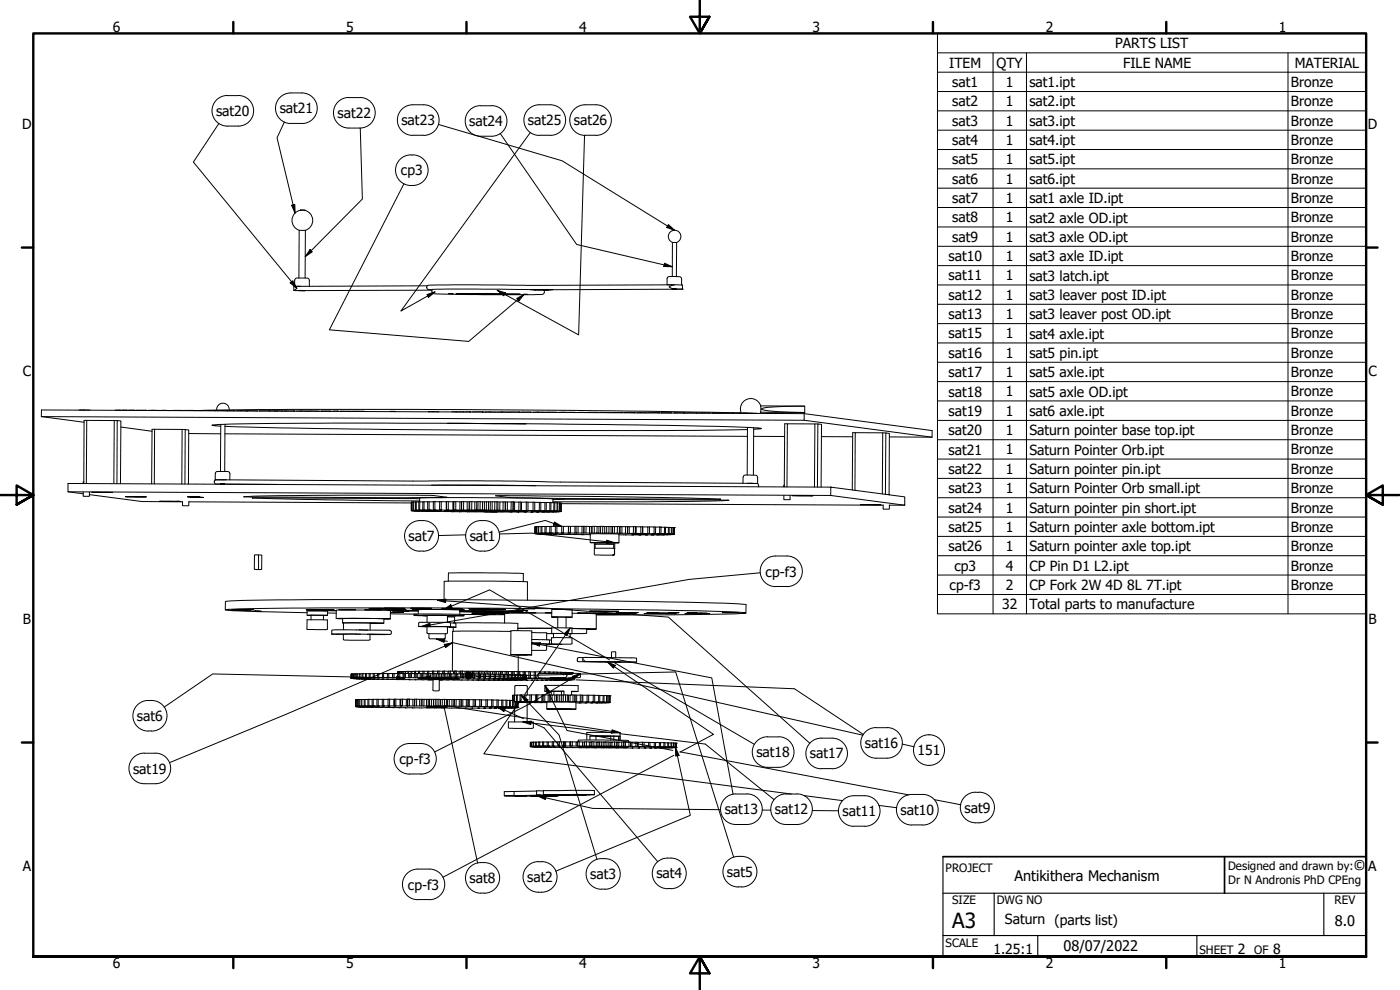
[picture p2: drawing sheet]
<svg xmlns="http://www.w3.org/2000/svg" width="420mm" height="297mm" viewBox="0 0 420 297" stroke-linecap="round" stroke-linejoin="round" font-family="sans-serif">
<defs><g id="words">
<text font-size="6.3" x="285.8" y="278.5">A3</text>
<g font-size="4.4">
<text x="406.2" y="260.9">©</text>
<text x="304.5" y="264.3">Antikithera Mechanism</text>
<text x="400.6" y="277.8">8.0</text>
<text x="319.2" y="285.4">08/07/2022</text>
</g>
<g font-size="4.2">
<text x="33.9" y="9.6">6</text>
<text x="103.8" y="9.6">5</text>
<text x="173.9" y="9.6">4</text>
<text x="243.8" y="9.6">3</text>
<text x="313.9" y="9.6">2</text>
<text x="383.8" y="9.6">1</text>
<text x="334.6" y="14.5">PARTS LIST</text>
<text x="284.9" y="20.3">ITEM</text>
<text x="299.1" y="20.3">QTY</text>
<text x="337.1" y="20.3">FILE NAME</text>
<text x="388.6" y="20.3">MATERIAL</text>
<text x="285.8" y="26.1">sat1</text>
<text x="301.9" y="26.1">1</text>
<text x="308.9" y="26.1">sat1.ipt</text>
<text x="387.4" y="26.1">Bronze</text>
<text x="64.9" y="34.8">sat20</text>
<text x="83.9" y="34">sat21</text>
<text x="101.3" y="35.4">sat22</text>
<text x="285.8" y="31.9">sat2</text>
<text x="301.9" y="31.9">1</text>
<text x="308.9" y="31.9">sat2.ipt</text>
<text x="387.4" y="31.9">Bronze</text>
<text x="6.6" y="38.7">D</text>
<text x="120.5" y="37.6">sat23</text>
<text x="140.8" y="37.8">sat24</text>
<text x="158.5" y="37.6">sat25</text>
<text x="172.2" y="37.6">sat26</text>
<text x="285.8" y="37.7">sat3</text>
<text x="301.9" y="37.7">1</text>
<text x="308.9" y="37.7">sat3.ipt</text>
<text x="387.4" y="37.7">Bronze</text>
<text x="410.5" y="38.7">D</text>
<text x="285.8" y="43.5">sat4</text>
<text x="301.9" y="43.5">1</text>
<text x="308.9" y="43.5">sat4.ipt</text>
<text x="387.4" y="43.5">Bronze</text>
<text x="120.3" y="52.6">cp3</text>
<text x="285.8" y="49.3">sat5</text>
<text x="301.9" y="49.3">1</text>
<text x="308.9" y="49.3">sat5.ipt</text>
<text x="387.4" y="49.3">Bronze</text>
<text x="285.8" y="55.1">sat6</text>
<text x="301.9" y="55.1">1</text>
<text x="308.9" y="55.1">sat6.ipt</text>
<text x="387.4" y="55.1">Bronze</text>
<text x="285.8" y="60.9">sat7</text>
<text x="301.9" y="60.9">1</text>
<text x="308.9" y="60.9">sat1 axle ID.ipt</text>
<text x="387.4" y="60.9">Bronze</text>
<text x="285.8" y="66.7">sat8</text>
<text x="301.9" y="66.7">1</text>
<text x="308.9" y="66.8">sat2 axle OD.ipt</text>
<text x="387.4" y="66.7">Bronze</text>
<text x="285.8" y="72.5">sat9</text>
<text x="301.9" y="72.5">1</text>
<text x="308.9" y="72.6">sat3 axle OD.ipt</text>
<text x="387.4" y="72.5">Bronze</text>
<text x="284.6" y="78.3">sat10</text>
<text x="301.9" y="78.3">1</text>
<text x="308.9" y="78.4">sat3 axle ID.ipt</text>
<text x="387.4" y="78.3">Bronze</text>
<text x="284.6" y="84.1">sat11</text>
<text x="284.6" y="89.9">sat12</text>
<text x="301.9" y="84.1">1</text>
<text x="301.9" y="89.9">1</text>
<text x="308.9" y="84.2">sat3 latch.ipt</text>
<text x="308.9" y="90">sat3 leaver post ID.ipt</text>
<text x="387.4" y="84.1">Bronze</text>
<text x="387.4" y="89.9">Bronze</text>
<text x="284.6" y="95.7">sat13</text>
<text x="301.9" y="95.7">1</text>
<text x="308.9" y="95.8">sat3 leaver post OD.ipt</text>
<text x="387.4" y="95.7">Bronze</text>
<text x="284.6" y="101.5">sat15</text>
<text x="301.9" y="101.5">1</text>
<text x="308.9" y="101.6">sat4 axle.ipt</text>
<text x="387.4" y="101.5">Bronze</text>
<text x="284.6" y="107.3">sat16</text>
<text x="301.9" y="107.3">1</text>
<text x="308.9" y="107.3">sat5 pin.ipt</text>
<text x="387.4" y="107.3">Bronze</text>
<text x="6.8" y="112.9">C</text>
<text x="284.6" y="113.1">sat17</text>
<text x="301.9" y="113.1">1</text>
<text x="308.9" y="113.2">sat5 axle.ipt</text>
<text x="387.4" y="113.1">Bronze</text>
<text x="410.7" y="112.9">C</text>
<text x="284.6" y="119">sat18</text>
<text x="301.9" y="118.9">1</text>
<text x="308.9" y="119">sat5 axle OD.ipt</text>
<text x="387.4" y="118.9">Bronze</text>
<text x="284.6" y="124.8">sat19</text>
<text x="301.9" y="124.7">1</text>
<text x="308.9" y="124.8">sat6 axle.ipt</text>
<text x="387.4" y="124.7">Bronze</text>
<text x="284.6" y="130.6">sat20</text>
<text x="301.9" y="130.5">1</text>
<text x="308.9" y="130.6">Saturn pointer base top.ipt</text>
<text x="387.4" y="130.5">Bronze</text>
<text x="284.6" y="136.4">sat21</text>
<text x="301.9" y="136.3">1</text>
<text x="308.9" y="136.4">Saturn Pointer Orb.ipt</text>
<text x="387.4" y="136.3">Bronze</text>
<text x="284.6" y="142.2">sat22</text>
<text x="301.9" y="142.1">1</text>
<text x="308.9" y="142.2">Saturn pointer pin.ipt</text>
<text x="387.4" y="142.1">Bronze</text>
<text x="284.6" y="148">sat23</text>
<text x="301.9" y="148">1</text>
<text x="308.9" y="148">Saturn Pointer Orb small.ipt</text>
<text x="387.4" y="147.9">Bronze</text>
<text x="284.6" y="153.8">sat24</text>
<text x="301.9" y="153.8">1</text>
<text x="308.9" y="153.8">Saturn pointer pin short.ipt</text>
<text x="387.4" y="153.8">Bronze</text>
<text x="284.6" y="159.6">sat25</text>
<text x="301.9" y="159.6">1</text>
<text x="308.9" y="159.6">Saturn pointer axle bottom.ipt</text>
<text x="387.4" y="159.6">Bronze</text>
<text x="122.6" y="162.3">sat7</text>
<text x="141" y="162.3">sat1</text>
<text x="284.6" y="165.4">sat26</text>
<text x="301.9" y="165.4">1</text>
<text x="308.9" y="165.4">Saturn pointer axle top.ipt</text>
<text x="387.4" y="165.4">Bronze</text>
<text x="229.7" y="173">cp-f3</text>
<text x="286.4" y="171.2">cp3</text>
<text x="301.9" y="171.2">4</text>
<text x="308.9" y="171.2">CP Pin D1 L2.ipt</text>
<text x="387.4" y="171.2">Bronze</text>
<text x="285" y="177.1">cp-f3</text>
<text x="301.9" y="177">2</text>
<text x="308.9" y="177.1">CP Fork 2W 4D 8L 7T.ipt</text>
<text x="387.4" y="177">Bronze</text>
<text x="300.7" y="182.8">32</text>
<text x="308.9" y="182.9">Total parts to manufacture</text>
<text x="6.9" y="187.2">B</text>
<text x="410.7" y="187.2">B</text>
<text x="41.1" y="216.3">sat6</text>
<text x="227" y="227.2">sat18</text>
<text x="243" y="227.6">sat17</text>
<text x="259.5" y="224.4">sat16</text>
<text x="275.4" y="226.6">151</text>
<text x="39.9" y="232.1">sat19</text>
<text x="119.9" y="229.3">cp-f3</text>
<text x="217.5" y="244.4">sat13</text>
<text x="232.5" y="244.3">sat12</text>
<text x="252.9" y="244.8">sat11</text>
<text x="270.3" y="244.5">sat10</text>
<text x="289.5" y="243.8">sat9</text>
<text x="6.8" y="261.4">A</text>
<text x="177.2" y="263.8">sat3</text>
<text x="197" y="263.6">sat4</text>
<text x="218.1" y="263">sat5</text>
<text x="410.6" y="261.4">A</text>
<text x="122.4" y="266.9">cp-f3</text>
<text x="140.9" y="265">sat8</text>
<text x="158.2" y="264.7">sat2</text>
<text x="301.6" y="277.4">Saturn (parts list)</text>
<text x="298.2" y="286.2">1.25:1</text>
<text x="371.5" y="286.2">2</text>
<text x="382.1" y="286.2">8</text>
<text x="33.9" y="290.5">6</text>
<text x="103.8" y="290.5">5</text>
<text x="173.9" y="290.5">4</text>
<text x="243.8" y="290.5">3</text>
<text x="313.9" y="290.5">2</text>
<text x="383.8" y="290.5">1</text>
</g>
<g font-size="3.5">
<text x="283.8" y="261.7">PROJECT</text>
<text x="368.6" y="260.9">Designed and drawn by:</text>
<text x="368.6" y="265.3">Dr N Andronis PhD CPEng</text>
<text x="285.8" y="271.3">SIZE</text>
<text x="299.1" y="271.3">DWG NO</text>
<text x="400.5" y="271.3">REV</text>
<text x="283.8" y="284">SCALE</text>
<text x="360" y="286.2">SHEET</text>
<text x="376.4" y="286.2">OF</text>
</g>
</g></defs>
<!-- layer: Visible (ANSI) -->
<g fill="none" stroke="#000" stroke-width=".3">
<path d="M89.8 69.1h1.9M89.8 69.1l-.1 14.3M90.1 63.1h1.3M90.1 63.1h.1M90.1 63.1a3.1 3.1 0 0 0-2.5 2.9 3.1 3.1 0 0 0 2.2 3.1M91.4 63.1a3.1 3.1 0 0 1 2.4 2.9 3.1 3.1 0 0 1-2.1 3.1M91.4 63.1h.1M91.7 69.1l-.1 14.3M201.8 72.7a1.88 1.88 0 0 1-.8-2.9 1.88 1.88 0 0 1 3 0 1.88 1.88 0 0 1-.9 2.9M88.2 85.9v1.3M88.2 85.9l.9 .6M88.6 85.9h1.7"/>
<path d="M89.1 86.6l-.9 .6h2.4M89.7 87.2h1.9zM90.6 87.2h.1M92.8 85.9v-1.8a1.57 1.57 0 0 0-1.7-.7h-1.6a.79 .79 0 0 0-1.1 .7v1.8M128.2 85.8l-40 .1M129.6 86.9l13.1-.2 19.9 .3 .8 .1v.6a1.38 1.38 0 0 1-1.9 .7l-28.5-.1a5.3 5.3 0 0 1-3.2-.4zM129.6 87.1l-39 .1M134.7 88.1h1.3zM134.7 88.1h1.2zM136.8 88.2l19.4 .1zM141.8 88.3h1.2zM149.9 88.1h1.3z"/>
<path d="M150 88.1h1.2zM157 88.3h1.2zM157.1 88.3h1.1zM159.8 86.9h.1M159.9 86.9h.5M159.9 86.9h-.7h1.6M160.2 86.9h.5M160.3 86.9h.1M160.4 86.9h.5M160.4 86.9h.3M160.4 86.9h.1M160.5 86.9h2.4z"/>
<path d="M160.7 86.9h.4M160.8 86.9h.8h-.4M160.9 86.9h-.2M161.1 86.9h.1M162.1 86.9h.1M163.2 86.9h-.3h.4h-1.5h2.7h-1.3M164 86.9h.7zM164 86.9h.1M164.3 86.9h1.6h-.9M164.3 86.9h-.9h1.6M164.3 86.9h.1M164.6 86.9h.8z"/>
<path d="M164.6 86.9h.1M164.8 86.9l-1.4 .3M165 86.9h.1M165.4 86.9h.1M200.2 85.5v-1.9a1.52 1.52 0 0 1 1.8-.6h1.5a.83 .83 0 0 1 1.1 .6v1.9M200.3 85.5h1.7M200.8 86.1l1.6 .6 2.4 .1M201.7 86.7l1.3 .1zM201.8 83v-10.2h1.3l-.1 10.2M202.4 85.5h2.4v1.3M202.4 85.5l-1.6 .5M202.4 85.5h-50a316.2 316.2 0 0 0-24.1 .2 .73 .73 0 0 0-.1 1 .73 .73 0 0 0 1 .2h.4"/>
<path d="M204.8 86.8h.1M204.8 86.8l-42.1 .1M12.4 125l12.8 1.7M24.1 123h-.4M25 123h-.9M25.2 123h1.8M25.2 123h-.2M26 126.1l8.3 .1-.1 18.9M26 126.1l-.1 19M26 126.1h-.8l-.1 19M34.3 126.2h.9M35.8 123l-1.2 .1"/>
<path d="M36.3 128.1l9.3 1.3M37.1 123l-1.3 .1M38 123.1h.3M38 123l-.9 .1M40 123.1h.1M40 123l-1.4 .1M40 123.1h.3M40.7 123.1h3.3M44.4 123.1h3.1M46.4 128.8h8.3l-.1 16.4M46.4 128.8l-.1 16.4M46.4 128.8h-.8l-.1 16.4"/>
<path d="M47.8 123.1l-.3 .1M48.5 123.1l-.4 .1M49.4 123.1l-.9 .1M49.6 123.2h2M49.6 123.1l-.2 .1M54.7 128.8l.9 .1M54.8 123.2h.3M54.8 123.1l-3 .1M56.6 130.1l9.7 .1M58.2 123.2h2.2M58.2 123.1l-2.8 .1M59.5 123.2a2947.3 2947.3 0 0 1 77-.3l57.8 .5 32.9 .6"/>
<path d="M60.7 123.2l4.1 .1M66.3 127.9l-2.7-.3 .3-.1a2668.1 2668.1 0 0 1 106.7-.2 1125.2 1125.2 0 0 1 57.9 1.3l-2.3 .2M66.3 127.3l-.1 14.2M67.5 130.2l156.8 .7M67.5 127.9l28.6 .7 57.9 .5 45.6 .1 24.7-.3M67.5 127.3l-.1 14.2M68.2 123.2l-2.9 .1M68.2 123.3h.3M68.2 123.2v.1M68.8 123a1.88 1.88 0 0 0-1.9-2 1.88 1.88 0 0 0-1.9 2M70.2 123.3h.3M70.2 123.2l-1.4 .1"/>
<path d="M72.2 123.2l-1.2 .1M72.4 123.3h1.8M72.4 123.2l-.2 .1M74.2 123.3h.1M74.3 123.3h2.9M77.9 123.3h3.2M82.5 123.3h.1M82.5 123.3h-1.3M82.5 123.3h.4M83.3 123.3h-.4M84.8 123.3h.1M84.8 123.3h-1.5"/>
<path d="M85.3 123.3h-.2M85.5 123.3h-.2M86.1 123.3h-.6M88.2 123.3h.3M88.2 123.3h-2.1M90.2 123.3h-1.3M90.4 123.3h1.5M90.4 123.3h-.2M92.2 123.3l-.3 .1M92.7 123.4h3.2M92.7 123.3l-.1 .1M96.4 123.3v.1"/>
<path d="M96.6 123.3l-.2 .1M96.9 123.3l-.3 .1M97.5 123.3l-.6 .1M97.9 123.3l-.4 .1M98.5 123.3l-.6 .1M98.9 123.3l-.4 .1M99.1 123.4h.3M99.1 123.3l-.2 .1M101.3 123.3l-1.4 .1M101.3 123.4h.3M101.6 123.4h.1M102.1 123.4h3.4"/>
<path d="M109.1 123.5h.1M109.1 123.4h-3.5M109.1 123.4h.2M118.4 123.5h.3M118.4 123.4l-1.3 .1M128.9 123.5l-.4 .1M129.8 123.5l-.9 .1M130 123.6h1.8M130 123.5l-.2 .1M134.3 127l23.6 .2M135.6 123.6h3.8M139.7 123.6h1.7"/>
<path d="M144.7 123.6h-2.9M144.8 123.6h-.1M145 123.6h.1M145 123.6h-.2M145.8 123.6h-.3M146.8 123.6h-1M147 123.6h1.9M147 123.6h-.2M150.5 123.6h-1.3M150.7 123.6l2 .1M150.7 123.6h-.2M152.9 123.7h3.3"/>
<path d="M156.5 123.7h2.9M161.2 123.6l-1.2 .1M161.4 123.6l-.2 .1M162.9 123.7h-1.5M163.2 123.7h.1M163.2 123.7h-.3M165.9 123.7h-2.5M166.8 123.7h.3M166.8 123.7h-.9M168.8 123.7h-1.2M169 123.7h1.4M169 123.7h-.2"/>
<path d="M170.8 123.8h.1M170.8 123.7l-.4 .1M172.3 123.7l-1.4 .1M172.3 123.7v.1M172.6 123.8h.1M172.6 123.7l-.3 .1M174.3 123.7l-1.2 .1M174.5 123.8h1.8M174.5 123.7l-.2 .1M179.2 123.8h.2M179.2 123.7l-2.8 .1M180 123.8h3.2"/>
<path d="M183.3 123.8h3.6M187.5 123.8h-.2M187.6 123.8l-.1 .1M188.2 123.9h2.4M188.2 123.8l-.6 .1M192.3 123.8l-1.2 .1M192.5 123.9h1.8M192.5 123.8l-.2 .1M194.8 123.9h3.2M194.8 123.8l-.1 .1M198.4 123.9h3.1M202.3 123.9h3.3"/>
<path d="M209 123.9h.3M209 123.9h-2.9M210.7 123.9h-1.2M210.7 123.9h.1M211.5 123.9h-.8M212.9 123.9h.3M212.9 123.9h-1.4M214.1 123.9l-.3 .1M214.4 123.9l-.3 .1M215 124h1.8M215 123.9l-.6 .1M217.2 124h3.1"/>
<path d="M220.6 124h1.6M223 124h-.3M223.9 123.9l-.9 .1M224.1 124h1.8M224.1 124h-.2M224.3 128.2l-.1 14.3M226.2 128.3l-.1 14.3M226.2 130.9l9.3 .1M228.3 123.7l13.2 .1M228.3 121.8l-.2 2.2M228.5 122.6a54.1 54.1 0 0 1 13-.7v1.9a58.6 58.6 0 0 1-13-1zM231.1 124h-1.2"/>
<path d="M231.4 124l-.3 .1M232.8 124l-1.4 .1M233.2 124l-.4 .1M236.3 127.2h-.8l-.1 18.9M241.3 121.9l-13-.1a3.1 3.1 0 0 0-4-2 3.1 3.1 0 0 0-1.9 4.1M241.3 124.1v2l-228.9-1.1v-2l228.9 1.1 38.4 5.1v2l-38.4-5.1M244.6 127.2h.8M246.5 131h9.4M256.7 129.8h-.8l-.1 17.2M264.9 129.9h1M266.9 131.1l12.8 .1M20.4 147.6l228.9 1.1"/>
<path d="M25 147.6l.1 1.3h1.7v-1.3M25.1 144.5l-.1 .6M26.8 148.4l15.8 2.1 12.2 .1M27.5 147.7h6.2zM35.1 145.1l.1-18.9 1.1 .1-.1 18.8M37.7 149l6.2 .1zM47.9 150.4h6.2zM54.8 150.5v1.1l.1 .2h1.7l.1-1.3M55.5 145.2l.1-16.3 1 .1v16.2M56.3 149.1h3.7zM56.7 150.6l66.7 .3M57.3 149.2l3.7 .1z"/>
<path d="M64.6 144v-1.9a.98 .98 0 0 1 1.4-.6h1.9a.85 .85 0 0 1 1.1 .6v1.9M64.7 144h3.2M66.2 145.2h1.2zM73.2 149a1572.9 1572.9 0 0 1 56.8-.3l4.2 .5-14.6 .1zM83.6 145.4l-18.4-.2-.7-.1-.2-.6 .4-.5h2.2l57 .3h20.3l22.2 .3 59.4 .4 1.5 .1 .4 .6-.1 .4M123.4 150.7h.1M123.4 153.2h.1M123.4 150.7v2.5h1.8M123.6 150.7v2.4l1.6 .1M123.6 153.1h.1M123.7 150.7v2.4h1.9h-1.6v-2.4M124 150.7h-.6"/>
<path d="M124 153.1h.2M124.2 150.6l-.2 .1M124.2 150.6l.5 .1M124.7 153.1h.2M125.2 153.2h-1.7l3 .1M125.4 153.3l2.4 .1zM125.7 150.6v2.5h1.3h-2.1v-2.5M125.9 150.6v-1.1l.3-.1 15.7-.1 23.3 .3 .7 .1v1.1M125.9 149.6l-50.3-.2 15.3 .4 35 .5M125.9 153.1h-.2M126 150.6h-1.3v2.5h1.5h-2v-2.5M126 150.6l-.1 2.5h2.2h-1.2v-2.5"/>
<path d="M126 150.6h.9M126.5 153.4h2.5h-1.1M126.9 153.1h.4M126.9 150.6h3.1M127.3 150.6v2.5h2.1h-1v-2.5M127.9 153.2l3.7 .1zM127.9 153.4h6h-.5M128 153.2h3.5M128.4 153.1h.4M129.5 145.6l31.3 .1M130 153h.5M130.5 150.5h-.5v2.5l.9 .1h-2.1v-2.5"/>
<path d="M130.5 150.5v2.5l2 .1-.6-.1 .1-2.5h.4M130.5 150.5l1.5 .1M131.9 153h.5M132.4 150.5l1.6 .1M132.4 150.5v2.5l1.5 .1M133.3 153.2l11.4-.1 13.8 .3-13.6 .1zM133.4 153.5h4.5M134 153h.5M134.5 150.5l1.7 .1M134.5 150.5h-.5v2.5l.4 .1h-.5v-2.5M134.5 150.5v2.5l1.4 .1M136.2 153h.6"/>
<path d="M136.8 150.5l1.7 .1M136.8 150.5h-.6v2.5l.2 .1h-.5v-2.5M136.8 150.5v2.5l1.2 .1M137.9 153.5l15.4 .1M137.9 153.5h.1M138.6 150.5v2.6h-.6v-2.5M139.1 150.5h1.9M139.1 150.5v2.5l1.1 .1M139.1 150.5h-.6v2.5h.6M140.2 153.5h.1M140.2 150.6v2.5h.6v-2.5M141 150.5v2.5l-.2 .1"/>
<path d="M141 150.5h.6M141 153h.6M141.6 150.5h1.9M141.6 150.5v2.5l.9 .1M142.5 150.6v2.5h.5l.1-2.5M142.5 153.1h3.7zM142.6 153.1h3.5M143.4 153h.7M143.5 150.5l-.1 2.5-.4 .1M143.5 150.5h.6M144.1 150.5l1.9 .1M144.1 150.5v2.5l.7 .1"/>
<path d="M144.8 150.6v2.5h.6v-2.5M145.6 153.5h3.8zM145.7 153.5h3.6M146 150.6v2.5h-.6M146 150.6h.6M146 153.1h.6M146.6 150.6h1.9M146.6 150.6v2.5h.5M147.2 150.6l-.1 2.5h.6v-2.5M148.5 153.1h.6M148.5 150.6v2.5h-.8M148.5 150.6h.6"/>
<path d="M148.7 148.7l41.7 .4 25.8 .7-53.2-.3a78 78 0 0 1-14.3-.8zM149.1 150.6h1.9M149.1 150.6v2.5h.3M149.4 150.6v2.5h.6v-2.5M151 153.1h.6M151 150.6v2.5h-1M151 150.6h.6M151.6 150.6h1.8M151.6 150.6l.1 2.5M151.7 150.6v2.5M152.3 150.6v2.5h-.6M153.3 153.6l2.4 .1"/>
<path d="M153.4 153.6h.1M153.4 153.1h.6M153.4 150.6v2.5h-1.1M153.4 150.6h.6M154 150.6h.1M154 150.7h1.7M154 150.6l-.1 2.5h.5v-2.4M154 150.6v2.5M155.7 153.1h.6M155.7 150.7v2.4h-1.3M155.7 150.7h.6M156.3 150.7h1.6"/>
<path d="M156.3 150.7v2.4h-.3l.5 .1v-2.5M157.9 150.7v2.4l-1.4 .1M157.9 150.7h.6M157.9 153.1l.6 .1M158.5 150.7v2.5h-.6h2.1v-2.5M158.5 150.7h2v2.5h-.7h2l.1-2.5M160 153.2h.5M160.2 153.4h3.8zM160.3 153.4h3.6M160.5 150.7h1.8v2.5h-.9h.4M160.6 158.1l-.1 1.9 1.8 .1h-1.8M160.6 158.1l-.1 2"/>
<path d="M160.6 158.1h.1M160.9 158.1v1.9h1.6h-1.9M160.9 158.1h-.3v1.9M161 158l-.1 .1M161.5 158v2h1.5h-2M161.5 158h-.5v2M161.5 158h.2M161.8 153.2h.5M162.3 150.8h2.7M162.4 158l-.1 2h1.4h-2M162.4 158h-.7v2M162.4 158h.2"/>
<path d="M162.6 160h-.3M163.5 150.8v2.5h-1.7M163.5 153.3h.4M163.5 160h.4M163.6 158l-.1 2h1.3h-2.2M163.6 158h-1v2M163.6 158h.3M164 150.8l-.1 2.5h-1h2.1v-2.5M165 160h.4M165 158h-1.1v2M165 150.8h.4M165 153.3h.3"/>
<path d="M165.4 150.8l-.1 2.5h-1.2h2.1v-2.5M165.4 150.8h1.1v2.6h-1.4h2.1v-2.5M165.4 157.9h-.4v2.1h1h-2.1M165.9 149.9l52.8 .2a1408.6 1408.6 0 0 1-52.8 .5M166.2 153.6h-10.8h.3M166.2 153.3l.3 .1M166.5 150.9h1.5v2.5h-1.6h1.9v-2.5M166.7 158l-1.3-.1v2.1M166.7 159.9h.4M167.1 157.9h-.4v2l.8 .1h-2.1M167.1 159.9l1.6 .1M167.2 153.4h.2"/>
<path d="M167.4 150.9v2.5h-1.5h.1M167.9 153.4h.1M167.9 150.9v2.5h-1.9M168 150.9h.4v2.5h-1.7h1.7v-2.5M168.3 153.4h.1M168.4 153.4l-3.6 .1h1.4M168.4 151.1l96.6 .5M168.6 158l-1.5-.1v2M168.6 159.9h.5M169.1 157.9h-.5v2l.6 .1-.5-.1M170.6 157.9h-1.5v2M170.6 157.9v2.1l-1.5-.1"/>
<path d="M170.6 157.9v2l.5 .1h-.5M170.6 159.9h.6M170.6 157.9h.6M172.6 157.9h-1.4v2M172.9 157.9h-.3v2.1l-1.4-.1M172.9 157.9v2l.2 .1h-.5M172.9 159.9h.6M172.9 157.9h.6M174.7 157.9h-1.2v2M175.2 157.9h-.5v2.1l-1.2-.1M175.2 157.9l.1 2-.6 .1M175.2 157.9v2"/>
<path d="M175.3 159.9h.6M175.3 157.9h.6M175.9 159.9l1 .1v-2h.6v2h-.6M176.9 158l-1-.1v2M177.5 158l.2-.1v2l-.2 .1M177.7 159.9h.7M177.7 157.9h.7M178.4 159.9l.8 .1v-2h.5v2h-.5M179.2 158l-.8-.1v2M179.7 158l.6-.1-.1 2.1h-.5M180.2 160h.6M180.3 157.9h.6"/>
<path d="M180.8 160h.7v-2h.6v2h-.6M181.5 158l-.6-.1-.1 2.1M182.1 158h.7v2h-.7M182.8 160h.6M182.8 158h.6M183.4 160h.4v-2h.6v2h-.6M183.8 158h-.4v2M184.4 158h.9v2h-.9M185.3 160h.6M185.3 158h.6M186.1 158h-.2v2M186.6 158h1.1v2h-1.1"/>
<path d="M187.7 158h.6M188.3 158l.5 .1v1.9h-.5zM188.4 158l-.1 2h-.6M188.8 158.1l1.3-.1v2h-1.3M190.1 158h.6v2h-.3h.5v-1.9h-.2M190.9 158.1h1.4v1.9h-1.4M192.3 158.1h.6M192.9 158.1v2h-.5l.5-.1zM192.9 158.1h1.5v2h-1.5M194.4 158.1h.5M194.9 158.1h1.4v2h-2.1h.7zM196.3 158.1h.5"/>
<path d="M196.8 158.1h1.2v2h-2.2h.9zM198 158.1h.4M198.4 158.1l1 .1v2h-2.1h1.1zM199.4 158.2h.3v2h-1.2h2.1v-2h-.9M200.6 158.2h.2M200.8 158.2v2h-1.4h.2M200.8 158.3h.7v2h-1.9M201.5 158.3h.2M201.7 158.3h.4v2h-2h1.5zM202.1 158.3h.1M202.4 158.3v2h-1.7h1.7M202.4 158.3v2h-1.9h1.7"/>
<path d="M202.4 158.3h-.2v2M202.4 158.3h.1M223 145v-1.8a1.52 1.52 0 0 1 1.8-.7l1.5 .1a.83 .83 0 0 1 1.1 .6v1.9M224.3 145l3.1 .1h-.2M235.2 148.7l.1 1.2h1.7l.1-1.2M235.4 145.5l-.2 .6M236.2 146.1l.1-18.9h8.3l-.2 18.9M237.8 148.7h6.2zM245.3 146.2l.1-19 1.1 .1-.1 18.9M249.3 146.2l-228.9-1.1v2.5l4.6 .6M249.3 146.2l22.2 2.9v2.5l-22.2-2.9zM256.6 147.1l.1-17.3 8.2 .1-.1 18.3"/>
<path d="M258.2 151.4l6.2 .1zM265 151.5l.1 1.3h1.7l.1-1.3M265.7 148.3l.2-18.4 1 .1-.1 18.4M266.6 148.4l.4 .1M266.9 151.6h4.6M76.4 166.5l1.2 .1v4.2l-.2 .1-1.1-.2zM77.6 166.5l1 .2-.1 4.1-1.2 .1M133.3 179.9v-5.5h14.7l10.3 .2v5.5M134.5 174.4l.1-2.5h.1h10.1l12.3 .2v2.4M160.5 160.1h2.3h-1.6M160.5 160.1h.1M160.5 160h.1"/>
<path d="M160.9 160h.1M161.2 160.2l4.5 .1-1.2-.1M161.5 160h.2M164.5 160.3h2.5h-.8M166.2 160.3h6.3h-.2M170.5 160.3h-.4h.4M172.3 160.4h4.9M174.5 160.4h.1M177.1 162.8l.1-2.6 2.5-.1 6.1 .1v2.6M178.4 162.8h6.1v1.7M178.4 162.8h-1.2h8.5l-1.2 .1M178.4 162.8l.1 3.7h5.7"/>
<path d="M178.6 163.2l5.6 .1-.1 1.2h-5.5zM178.6 163.2l5.6 .1M184.4 164.5v1.8l-.5 .2 .5-.2zM184.4 164.5h.1M185.8 160.5h12.2M185.9 160h.2v-2h.5v2h-.5M187.7 160.5h.1M190 160.2h.9M190 160.2h.1M190 160.2h-.4h.4M190 160.2h.4M190.1 160.2h1.4"/>
<path d="M190.1 160.2h1.6M190.1 160h.6M190.3 160.2h.1M190.3 160.2h1.3M190.4 160.2h.1M190.5 160.2h.1M190.6 160.2h.5h-.1M190.6 160.2h.4M190.9 160.2h.3M190.9 160.2h.1M190.9 160.2l-.2 .1 .5-.1M190.9 160.3h.3"/>
<path d="M191 160.3h2.8zM191.2 160.2h.1M191.2 160.2h.4M191.2 160.2l.8 .1M191.2 160.2v.1M191.2 160.3h.1M191.3 160.3h.9M191.3 160.2h.1M191.5 160.2h.1M191.6 160.2h-.3h.9h-.5M191.7 160.2h.1M192 160.2l1.1 .1h-.7"/>
<path d="M192.2 160.2h.2M192.3 160h.6M194.4 160.1h.5M196.3 160.1h.4M198 160.4h-1.1l2.5 .1M198 160.1l.4 .1M199.4 160.2h.3M200.6 160.3h.1M200.6 160.2h.2M201.5 160.3h.1M202.1 160.4h-3.9h1.2M202.2 160.3h-1.8h2"/>
<path d="M202.4 160.3h.1M67.6 183v-2.5a677.7 677.7 0 0 1 45.7-.6l54.5 .3a1263 1263 0 0 1 55.9 1.1l.2 .1v2.5M69.5 183h5zM73.3 182.9h1.4M73.3 182.9h2.5h-.2M73.7 182.9h.1M73.7 183h.4M73.7 183h.3M73.7 182.9v.1M73.8 182.9h-.3l2.7 .1-.8-.1h.2M73.8 182.9h-.2h1.1M74 182.9h1.1h-1"/>
<path d="M74 182.9h.1M74.7 182.9h.4M74.7 182.9h.9M74.9 183h.1M75.1 182.9h.3M75.1 183h.2M75.1 183h-1.7h1.9M75.1 182.9h.1M75.3 182.9h-.3h.6M76.3 183.4h1.2zM77.2 183.4h1.2zM91.9 183h5z"/>
<path d="M92.2 186h6.1v2.8a2.14 2.14 0 0 1-1.9 .1h-2.4a2.14 2.14 0 0 1-1.9-.2zM92.2 184.6v-1.3h4.5l1.6 .1v1.2M92.2 183.8l-13.8-.3a60.7 60.7 0 0 1-10.8-.5 1123.6 1123.6 0 0 1 57.6-.6l38.3 .2a1491 1491 0 0 1 60.2 1.2l.2 .1a760.6 760.6 0 0 1-45 .6M92.4 183.1h5zM93.3 184.6h-1.1h6.1h-1.2M95.3 182.9l5 .1zM96.7 183.2h4.2zM97.1 184.6h-3.8v1.4M97.1 184.6v1.4M98.3 183.9l2.6 .1M99.6 190.3v-1l.2-.3 17.2 .1a.75 .75 0 0 1 .3 1.2l-.2 .1M100.9 185.6v-2.5l10.6-.1 5.7 .2-.1 2.5"/>
<path d="M101.7 182.9l5 .1zM102.8 186.9v-1.3l4-.1 8.4 .2v1.3M102.8 185.7l-1.9-.1 16.2 .1h-1.9M103 190.3h8v1.5l-.2 .3h-7.5l-.3-.3zM103.1 186.9h-.3l12.4 .1h-4.1M103.1 186.9l8 .1v2M103.1 186.9v2.1M107.7 189h2.7M108.2 190.3h-8.6h3.4M109.5 183h4.9zM110.2 190.3l6.9 .1-6.1-.1M110.8 182.6h6.2z"/>
<path d="M110.9 182.7h6.2zM115.3 182.5h6.2zM115.7 182.8h6.2zM116 190.4h-5M116.4 183l5 .1zM117.2 184.2l7.9 .1M117.2 183.7l3.8 .1zM117.8 183.3h5zM123.3 182.5h6.2zM124.2 184.6l.2-.3 7.3-.1 7.4 .1 .1 .5M124.2 182.9h-.5l.7 .1M124.2 182.7v.2"/>
<path d="M125.5 183l-1.2-.1 14.9 .1h-1.2M125.5 182.9l12.5 .1v1.3M125.5 183.2h-4.9l4.9 .1M125.5 182.9v1.4M125.6 188v-1l.3-.3h7.3l1.9 .2 .1 1.2M128.1 188l6.2 .1v1.8a3.4 3.4 0 0 1-2.5 .2h-1.2a3.6 3.6 0 0 1-2.5-.2zM128.1 186.7l.1-2.1h4.6l1.5 .1v2.1M128.1 188.1l-2.5-.1h8.6l2.6 .2-2.5-.1M128.2 184.7h-1.5l12.5 .1-15-.2 4 .2M128.7 190.1l.1 1.5 2.4 .1 2.3-.1 .1-1.5M132.5 182.5l6.2 .1zM134.3 185.1l2 .1 .1 1.2-.3 .5"/>
<path d="M134.6 184.8v.3M135.1 186.9l1.7 .1v1.2M136 188.2v1.2M136.1 186.9l19.1 .1 .2 .1v2.1M138 183.3l18.9 .2h-17.2h-1.7h17.7zM139.2 184.3l12.3 .1M139.3 182.8v.2M140.6 182.7h6.2zM141 183h6.2zM141.6 183.9l7.5 .1zM143.2 184.1h7.5zM143.8 184.3l5 .1z"/>
<path d="M145.3 183.8l7.5 .1zM145.4 182.8h6.2zM145.5 182.9h6.2zM151.5 184.2h-1.8l1.8 .1M153.3 196.5v-7.2l2.6-.1 3.7 .1v7.2M153.3 196.5h6.3zM153.3 189.5l-17.5-.1v12M153.4 183.8h7.5zM154.6 196.5h3.7zM154.6 183.2h3.8zM155.4 188.5h10.2M155.5 196.5v5"/>
<path d="M155.6 182.6l4.9 .1zM159.6 193.2l8.9 .2-4.5-.1M159.6 193.2h4.4M159.6 191.9l5.1 .1 .2 .2v1M159.6 189.8l4.5 .1-.1 2.1M164 193.2v1.7l-.2 .2h-4.2M164.1 190.1h7.6h-.5M164.4 193.3l-.4 .1M164.8 192l.7 .1M165.5 191.3l6.2 .1-.1 1.8h-4.2a2.14 2.14 0 0 1-1.9-.1zM165.6 185.2v-2.3h3.6l2.5 .1v2.2M165.6 183.8l-14.1 .2-.1 2.9"/>
<path d="M166 190.1l.1 1.2M167.4 185.2h2.5M167.4 185.2h-1.8h6.1h-1.8M167.4 185.2v3.2M168.6 193.3l-.1 .1M169.9 185.2v3.2M171.2 190.1l-.1 1.2M171.7 184l7.2 .2v4.6M173.3 184h7.5zM173.3 198l.1 .5h.2l17.5 .2M175.2 198l.6 .5M175.2 197.3l-1.8 .1-.1 .8"/>
<path d="M175.7 197.3h.1M175.7 197.3h-.4a.66 .66 0 0 0-.4 .5 .66 .66 0 0 0 .4 .7l10.8 .1-1.5 .1 .2-.1M175.7 197.3l14.7 .1 .7 .2v1.1M176.1 188.8h2.8l-7.2-.2 4.4 .1-.2 1.4h-4.2v-1.7h-6h-.1v1.7M177 183.4h8.7zM178.9 184.3h6.2h-6.2M179.7 184.1h7.5zM181.4 184.2l7.4 .1zM182.7 198.6l8.4 .1M183.5 197.3v-1.6l1.2-.1 .1 1.7M184.8 183.9h3.1zM185 183.8h3.1z"/>
<path d="M187.9 184h3.1zM188.5 183.8h3.1zM193.3 184.1h3.1zM194.2 183.8h3.1zM195.5 183.9l6.1 .1zM199.8 184.1h3.1zM200.7 183.8h3.1zM205.5 184.1h3.1zM206.1 183.9h3.2zM208 184.1h5zM209.2 184h3.1zM216.8 183.8h4.9z"/>
<path d="M105.4 203.5h1.3l-1.2 .1M105.4 203.5h.1M105.4 202.3h.1M105.4 202.3v1.2M105.5 202.3v1.2h1.3h-1.4M105.5 202.3l-.1 1.2M105.5 203.6h1.4h-1.3M105.5 203.5h.1M105.5 202.3h.1M105.6 203.6h.1M105.6 203.5h.1M105.7 202.3h-.2v1.2"/>
<path d="M105.7 203.6h1.4h-1.2M105.7 202.2l-.1 1.3h1.3h-1.4M105.9 203.6l7.8 .2h-.5M106 203.4h.1M106 202.2v1.2l1.2 .1h-1.5M106 202.2h-.3v1.3M106 202.2h.1M106.5 202.2v1.2h1.1h-1.5M106.5 202.2h-.4v1.2M106.5 203.4h.1M106.5 202.2h.1M106.7 212h.1"/>
<path d="M106.7 210v2h1.6h-1.6zM106.7 210h.1M106.8 211.9h.1M107.1 202.2v1.2h1.1h-1.6M107.1 202.2h-.5v1.2M107.1 202.2h.1M107.1 209.9v2h1.5h-1.7v-1.9M107.1 211.9h.1M107.2 203.4h-.1M107.3 209.9l-.1 2h1.8h-1.3v-2M107.4 212.1l3.7 .1-1.1-.1M107.7 211.9h.1"/>
<path d="M107.8 202.2v1.2h1h-1.6M107.8 202.2h-.6v1.2M107.8 203.4h.2M107.8 202.2h.2M108.4 209.9l-1.6 .1v1.9l1.5 .1h-1.5l2 .1-1.4-.1M108.6 209.9v2h1.8h-1.1v-2M108.6 211.9h-.2M108.7 202.2h-.7v1.2M108.7 203.4h.2M108.9 202.1h-.2v1.3h.9h-1.6M109.3 211.9h.3M109.7 202.1v1.3h.8h-1.6"/>
<path d="M109.7 202.1h-.8v1.3M109.7 203.4h.2M109.7 202.1h.2M109.9 203.4h1.4M110 212.2l9.9 .1h-.3M110.4 209.8v2.1h1.1h-1.9v-2M110.4 211.9h.3M110.7 209.8l-2.3 .1v2h1.2h-1.8v-2M110.7 209.8v2.1h1.9l-.9-.1v-2M110.7 209.8l1 .1M110.8 202.1v1.3h.8h-.3M110.8 202.1h-.9v1.3"/>
<path d="M110.8 203.4h.3M110.8 202.1h.3M111.7 209.8h4.8M111.7 211.8h.3M112 202.1h-.9v1.3M112 209.8v2l1.6 .1M112 203.4h.3M112.3 202.1h-.3v1.3h.7h-1.6M113.1 209.8v2l.8 .1-.3-.1M113.1 211.8h.4M113.2 203.8l6.3 .1h-.2M113.3 202.1h-1v1.3"/>
<path d="M113.3 203.4h.4M113.5 209.8v2h1.9h-.7v-2M113.7 202.1h-.4v1.3h.6h-1.6M114.7 211.8h.4M114.8 202.1v1.3h.5h-1.6M114.8 202.1h-1.1v1.3M114.8 202.1h.3M115.1 203.3l1.6 .1M115.1 203.3l-.3 .1M116.2 203.3h.5M116.3 202.1h-1.2v1.2M116.3 202.1l-.1 1.2 .5 .1"/>
<path d="M116.3 202.1h.4M116.5 211.8h.4M116.9 209.8h1.4M116.9 209.8h-.4v2h.5h-1.9v-2M116.9 209.8v2h1.3M117.8 202.1h-1.1v1.2M117.9 202.1l-.1 1.3-1.1-.1M117.9 202.1v1.2l.3 .1M117.9 202.1h.4M118.3 203.3l-.5 .1M118.3 211.8h.5M118.8 209.8h1.5"/>
<path d="M118.8 209.8h-.5v2h.4h-.5l.1-2M118.8 209.8v2h1.3M119.3 203.9l10.7 .1M119.3 202.1h-1v1.2M119.4 201.6v.5v-.5h.1M119.4 201.6h.1M119.4 201.6v.5M119.5 202.1h-.2v1.3l-1-.1M119.5 202.1v1.2l.3 .1M119.6 212.3l2.1 .1M119.6 201.5v.6M119.8 201.5v.6"/>
<path d="M120 203.3l-.7 .1M120 201.5v.6h-.5M120.3 211.8h.5M120.3 201.5v.6M120.4 201.5v.6M120.8 209.8h1.5M120.8 209.8h-.5v2h.2h-.4v-2M120.8 209.8v2h1.1M120.9 201.5v.6M120.9 202.1h-.9v1.2M121 201.5v.6M121.3 202.1h-.4v1.3l-.9-.1"/>
<path d="M121.3 202.1l.1 1.3M121.3 202.1l-.1 1.2M121.3 202.1h.4M121.6 201.5h-2.1v.6M121.7 212.4l25.7 .1M121.7 212.3v.1M121.7 203.3l-.8 .1M121.8 201.5v.6M122.3 209.8h.1M122.3 209.8l.1 2h-.5l.1-2M122.3 209.8v2h.6M122.3 209.8h.6"/>
<path d="M122.4 201.5v.6M122.6 201.5v.6h-.9v1.2M122.8 203.9h.1M122.9 209.8h1.6M122.9 209.8v2h1M123 202.1h-.4v1.3l-.9-.1M123 202.1l.1 1.3zM123.1 202.1h.4M123.4 201.5v.6M123.5 203.3l-.9 .1M123.6 201.5v.6M123.7 212.4h.1"/>
<path d="M124.3 203.4h.5M124.4 209.8v2M124.4 201.5h-2.8v.6M124.5 211.8h.5M124.5 209.8v2h-.6v-2M124.5 209.8h.6M124.5 203.9h.1M124.7 201.4v.7M124.8 202.1h-.4l-.1 1.3-.8-.1M124.8 202.1v1.3M124.9 203.3h.4M124.9 202.1h.4"/>
<path d="M125.1 209.8h1.6M125.1 209.8l-.1 2h.9M125.3 203.3l.8 .1v-1.3h.5l-.1 1.3h-.4M125.4 203.7h12.5zM125.6 201.4v.7M125.9 209.8v2h.5v-2M125.9 201.4v.7M126.1 202.1h-.8v1.2M126.6 202.1h.1v1.3h-.2M126.7 211.8h1.3M126.7 209.8v2h-.3M126.7 209.8h.6"/>
<path d="M126.7 203.4h.5M126.9 201.4v.7M127.2 203.4h.7v-1.3h.5v1.3h-.5M127.3 209.8h1.6M127.3 201.4l-.1 .7h-.5M127.3 209.8l-.1 2M127.9 202.1h-.7v1.3M127.9 212.1l6.3 .1zM128 209.8v2h.5v-2M128.3 201.4v.7M128.4 202.1h.3v1.3h-.3M128.5 203.9h1.5z"/>
<path d="M128.7 203.4h.4M128.7 201.4v.7h.4M128.8 203.5h.7zM128.9 203.8l4.3 .1zM128.9 209.8v2h-.4M128.9 209.8h.6M128.9 211.8h.6M129.1 203.5h.1M129.1 203.4h.6v-1.3h.5v1.3h-.5M129.3 203.5h-.6h1.1M129.4 203.5h-.3h1h-.6M129.4 203.5h.7z"/>
<path d="M129.5 203.5h.3M129.5 209.8h1.6M129.5 209.8v2l.6 .1M129.7 202.1h-.6v1.3M129.8 203.5h.1M129.8 201.4v.7M130 203.9l-.1 3.1 .4 .3h1.3l.2-.3v-3.1M130 203.9h1.8M130.1 209.8v2.1h.5v-2.1M130.2 201.4v.7h.4v1.3h-.4M130.2 201.4h-5.8v.7h-.9v1.2M130.2 201.4h1.2"/>
<path d="M130.3 211.9h2.1zM130.6 203.4h.4M130.6 202.1h.5M130.6 203.5h.8zM130.6 203.5h.1M131 203.4h.5v-1.3h.5v1.3h-.5M131.1 209.8v2l-.5 .1M131.1 209.8h.6M131.1 211.8h.6M131.3 201.4v.7M131.4 201.4h.4M131.4 201.4v.7"/>
<path d="M131.5 203.5h-1.2h1.1M131.5 203.5h-1h1.3M131.5 203.5h.1M131.5 202.1h-.4l-.1 1.3M131.7 203.5h-.3M131.7 209.8h1.7M131.7 209.8v2l.5 .1M131.8 201.4h1.2M131.8 203.5h-.1M131.8 201.4l-.1 .7M131.8 203.9l8.4 .1M132 202.1h.5v1.3h-.5"/>
<path d="M132 203.5h1.2zM132.2 209.9v2h.5l.1-2M132.5 203.4h.5M132.5 202.1h.5M132.5 203.5h.1M132.8 201.4v.7M133 203.4h.3v-1.3h.5v1.3h-.5M133 201.4h.4M133 201.4v.7M133.3 202.1h-.3v1.3M133.4 209.8v2.1h-.7M133.4 209.8l.6 .1"/>
<path d="M133.4 211.9h.5M133.4 201.4h1.3M133.4 201.4v.7M133.8 203.5h1.1M133.8 203.5h1h-1.5h1.2M133.8 202.1h.6v1.3h-.6M134 209.9h1.6M134 209.9l-.1 2h.4M134.3 209.9v2h.5v-2M134.4 203.4h.5M134.4 202.1h.5M134.5 201.4v.7"/>
<path d="M134.5 203.5h.1M134.7 201.4h.5M134.7 201.4v.7M134.9 203.5h-1.4h1M134.9 203.4h.3v-1.2h.4v1.2h-.4M135.2 201.4v.8l-.3-.1v1.3M135.2 201.4h1.3M135.6 202.2l.7-.1v1.3h-.7M135.6 209.9v2h-.8M135.6 209.9h.6M135.6 211.9h.6M136.1 201.4v.7"/>
<path d="M136.2 209.9h1.6M136.2 209.9v2h.2M136.3 203.4h.5M136.3 202.1l.5 .1M136.4 209.9v2h.5v-2M136.5 201.4h.1M136.5 201.4v.7M136.5 201.4h.4M136.8 203.4h.1v-1.2h.5v1.2h-.5M136.9 201.4l-.1 2M136.9 201.4h1.4M137.4 202.2h.8v1.2h-.8"/>
<path d="M137.8 212.5h.1M137.8 209.9v2h-.9M137.8 209.9h.6M137.8 211.9h.5M137.8 201.4v.8M138.2 203.4h.4M138.2 202.2h.4M138.3 201.4h.5M138.3 201.4v.8M138.4 209.9h1.6M138.4 209.9v2M138.5 204h.1"/>
<path d="M138.6 202.2h.5v1.2h-.5zM138.7 202.2v1.2M138.8 201.4h1.4M138.8 201.4v.8M138.9 209.9v2h-.5M139.1 202.2h.9v1.2h-.9M139.6 201.4v.8M139.8 212.5h.1M140 209.9v2h-1.1M140 209.9h.5M140 203.4h.5M140 201.4v.8h.5"/>
<path d="M140.2 201.4h.4M140.2 201.4v.8M140.2 204h1.8M140.3 204h.1M140.5 202.2h.4l-.1 1.2h-.3M140.5 202.2v1.2M140.5 209.9h1.5M140.5 209.9l-.2 2h.5v-1.9M140.5 209.9v2h-.5M140.6 201.4h1.5M140.6 201.4v.8M140.9 202.2h.9v1.2h-1"/>
<path d="M141.4 201.4v.8M141.8 203.4h.4M141.8 201.4v.8h.4M142 204h1.3M142 204h.1M142 211.9h.5M142 209.9v2h-1.2M142 209.9l.5 .1M142.1 201.4h.4M142.1 201.4v.8M142.2 202.2h.3v1.3h-.4zM142.5 201.4v.8h1.1v1.3h-1.1"/>
<path d="M142.5 210h1.5M142.5 210v1.9h-.3h.5v-1.9M142.5 201.4h1.5M142.8 204l10.2 .1M143.2 201.4l-.1 .8M143.6 203.5h.4M143.6 202.2h.4M143.6 201.4v.8M144 202.2v1.3h-.3h.4v-1.2h-.1M144 210v1.9h-1.3M144 210h.4v1.9l-.4 .1h.4l.1-2M144 201.4h.4"/>
<path d="M144 201.4v.8M144.1 202.3h1.1v1.2h-1.1M144.4 210h1.4M144.4 201.4h1.5M144.4 201.4v.9M144.9 201.4v.9M145.2 203.5h.4M145.2 202.3h.4M145.4 201.5v.8M145.6 202.3l.1 1.2h-.4h.3zM145.7 202.3h1.1v1.2h-1.1M145.8 210v2l-1.8-.1"/>
<path d="M145.8 210h2.2v2h-.8h1.9v-2M145.8 212h.5M145.9 201.4h.5M145.9 201.4v.9M146.3 210v2h-.6h.4M146.4 201.4l1.4 .1M146.4 201.4l-.1 .9M146.6 204h.4zM146.8 201.5v.8M146.8 203.5h.4M146.8 202.3h.4M147.2 202.3h1.1v1.2h-1.5h.4z"/>
<path d="M147.2 201.5v.8M147.4 212.4h-.6l2.2 .1M147.5 212h.5M147.6 210l-.1 2h-1.4M147.8 201.5h.5M147.8 201.5v.8M148 210l3.8 .1M148.3 201.5h1.4M148.3 201.5v.8h.4M148.3 203.5h.4M148.6 201.5v.8M148.7 202.3h1.1v1.3h-1.6l.5-.1z"/>
<path d="M149 212.4h-.8h6.3l-.1 4.2M149.1 201.5v.8M149.1 212h.4M149.5 210v2l-.8 .1h1.9v-2M149.7 201.5h.5M149.7 201.5v.8M149.8 202.3h.3v1.3h-.6h1.6v-1.3h-1M149.8 203.6h.3M150.2 201.5h1.4M150.2 201.5v.8M150.4 201.5v.8M150.6 212.1h.3"/>
<path d="M150.8 201.5v.8M150.9 210.1v2h-1h1.9v-2M151.1 203.6h.3M151.1 202.3h.3M151.4 202.3l1 .1v1.2h-1.7h.7zM151.6 201.5h.5M151.6 201.5v.8M151.8 210.1h.3M151.8 212.1h.3M152.1 201.5h1.4M152.1 201.5v.8M152.1 210.1v2h-1.1h1.9l.1-2"/>
<path d="M152.1 210.1l2 .1M152.2 201.5l-.1 .8M152.4 203.6h.3M152.4 202.4h.3M152.6 216.6h7.5v1.7l-.3 .3-7-.1-.2-.2zM152.6 201.5v.9M152.7 202.4h.8v1.3l-1.7-.1h.9zM152.9 212.1l.3 .1M153 204.1h1.8M153 204.1h.1M153.2 210.1v2.1h-1.2h1.8v-2M153.5 201.5v.9h.3l-.1 1.3h-.8h1.6v-1.3h-.7"/>
<path d="M153.5 203.7h.2M153.5 201.5h.4M153.8 212.2h.2M153.9 201.5h1.3M153.9 201.5v.9M153.9 208.6h.1M154.1 210.2l-.1 2h-1.3h1.8l.1-1.6M154.1 210.2h.2M154.3 210.6h.1M154.3 208.6v2h1.4h-1h.7v1.7h-1.5l1.5-.1v-1.6M154.3 208.6h-.3l-.1 1.6v-1.6v1.6M154.3 208.6h.1"/>
<path d="M154.3 201.5v.9M154.4 208.6h.6v2h1.3h-1.9zM154.5 212.3h-1.4h2.2M154.5 203.7h.2M154.5 202.4h.2M154.5 212.2h.2M154.6 204h-11.1h.2M154.7 210.6v1.6h-1.4h1.7l.1-1.6M154.7 202.4h.7v1.3h-1.6h.9zM154.8 204.1h10.9M154.8 204.1h.1M155 210.6h.2"/>
<path d="M155 212.2h.2M155.2 210.6h.4h-.2v1.6h-1.7h1.5zM155.2 203.9h-1.6h1.8M155.2 208.5l-.2 .1M155.2 201.5h.5M155.2 201.5v.9M155.3 212.3h.1M155.3 212.3h-1.5h1.6M155.4 203.7h.2M155.4 202.4l.2 .1M155.4 212.2h.1M155.4 210.6l1.4 .1h-1.1"/>
<path d="M155.4 212.3h.1M155.6 202.5h.5v1.2h-1.6h1.1zM155.7 210.7l5.1 .1h-.5M155.7 201.5h.1M155.7 201.5h1.3M155.7 201.5v1M156 201.5v1M156 210.5h.4M156.1 203.7h.2M156.1 202.5h.2M156.3 202.5h.5v1.2h-1.6h1.1zM156.4 208.5h-.3l-.1 2 1.1 .1h-1.9v-2.1l.9 .1"/>
<path d="M156.4 208.5h1v2l.9 .1-1.9-.1zM156.5 203.8h1.4v-1.2v1.2zM156.8 203.7h.1M156.8 202.5h.1M156.9 202.5h.3v1.3l-1.5-.1h1.2zM157 201.5v1M157 201.5h.4M157.2 202.5l.2 1.3h-1.3h1.5v-1.2h-.2M157.2 203.8h.2M157.4 210.5h.4M157.4 201.5h1.3M157.4 208.5h.4"/>
<path d="M157.4 201.5v1.1M157.6 203.9h-3M157.6 203.9h-1.2h1.4M157.6 203.8h.1M157.6 202.6h.1M157.6 202.6v1.2h-1.2M157.6 202.6h.2v1.2h-1.4M157.6 201.5v1.1M157.8 208.5h1.2v2h.7h-1.9zM157.8 202.6h.1M157.9 203.8l-.1 .1M157.9 202.6v1.3h-1.4h1.3"/>
<path d="M157.9 202.6h.1M158.2 210.8v5.8M158.2 208.5v-2.7l-3.5-.1-.2 .2v2.7M158.7 201.5h.4v2l-.3 .1h.4v-2M158.7 201.5v2h-.8M158.7 203.5h.4M159 210.5h.5M159.1 201.6h1.2M159.5 208.5h-.5M160.3 210.8h3.8M160.3 201.6v2h-1.1M160.3 203.6h1.6"/>
<path d="M160.3 203.6h.4M160.3 201.6h4.8v.5M160.7 201.6v2h-.4M160.9 208.5h-1.4v2h1.4M160.9 208.5v2h.4h-.4zM160.9 208.5h.5M160.9 210.5h.5M161.9 201.6v.5M161.9 203.4v.2M161.9 203.6h.4M162.3 201.6v.5M162.3 203.4v.2"/>
<path d="M162.6 208.5h.3l.2 2h-.5zM162.6 208.5h-1.2v2h1.2M162.9 208.5h.1M162.9 208.5v2h.6M162.9 208.5h.6M163.3 203.4v.2h-1.5h.5M163.4 201.6v.5M163.5 207.4v-1.7l.2-.1h7.3l2.5 .1v1.8M163.7 201.6v.5M163.7 203.4v.2M164.1 212.7l8.7 .1zM164.1 212.7v-2l6.2-.1 2.5 .1v2.1"/>
<path d="M164.3 203.7h1.7M164.5 208.5h.6v2h-.6zM164.5 208.5h-1v2h1M164.7 201.6v.5M164.7 203.4v.3M165 203.4v.3l-1.9-.1h.3M165 208.5v2M165.1 201.7h2M165.1 208.5h.6M165.1 210.5h.6M165.2 203.4h.1M165.4 212.8h6.2z"/>
<path d="M165.4 208.5v-1h.8v1M165.7 204h-.8l1.9 .1M165.8 203.7h-.3h.8M166 203.7h.3M166 201.7v.4M166 203.4v.3M166.3 201.7v.3M166.3 203.4v.3M166.5 208.5h-.8v2h.8M166.5 203.7h1.7M167 208.5h-.5v2h.5v-2h.4M167.1 201.7v.3"/>
<path d="M167.1 203.5v.2M167.1 201.7h.3M167.4 203.5l3.8-.1v.4M167.4 203.5v.2h-1.6M167.4 210.5h.6M167.4 208.5v2h-.4M167.4 208.5h.6M167.4 201.7h1v.3M167.4 201.7v.3M168.1 203.3l.3 .1h-3.2M168.2 201.7v.3M168.2 203.5v.2"/>
<path d="M168.4 203.5v.2h-.9h1.6v-.2M168.4 202l.7 .5M168.4 202l1.6 .1 .1 .4-.1 .6-4.8 .3M168.4 202l-6.9 .1v1l.3 .3 5.6 .1M168.4 201.7h1.7v.4M168.5 207.4h.7v1.1M168.5 207.4h-3.1l.8 .1M168.5 207.4v1.1M168.6 208.5h-.6v2l.5 .1M169.1 208.5h-.5l-.1 2.1h.5l.1-2.1h.6M169.1 201.7v.3M169.2 207.4h-5.7l1.9 .1"/>
<path d="M169.3 203.5v.2h-1.1M169.3 201.7v.3M169.5 203.8h.2M169.7 208.5v2l-.7 .1M169.7 208.5h.6M169.7 210.5h.6M169.9 203.4v.4l-1.6-.1M169.9 201.7v.4M169.9 202.1h4.3l-.3 .5M170 203.8h1.5M170.1 203.4v.4M170.1 201.8h.6"/>
<path d="M170.5 203.9h1.4M170.5 203.9h1.4v-.5v.5zM170.6 203.4v.4h-1.6h1.7v-.4M170.6 201.8v.3M170.6 208.6l-.3-.1v2l.3 .1M170.7 201.8h.4M170.7 201.8v.3M170.9 204h-4.9h.8M171 203.9h-1.2h1.5M171.1 201.8v.3M171.1 203.4v.4M171.1 201.8h.5v.3"/>
<path d="M171.2 201.8v.3M171.4 203.9h-1.2h1.4M171.5 201.8v.3M171.5 203.4v.4M171.5 207.5h.1M171.5 207.4l1.9 .1h-1.9M171.5 207.4v1.2M171.6 201.9h.3M171.6 203.4l-.1 .4M171.7 203.9h-1.3h1.5M171.7 203.4v.5h-1.4M171.7 201.9v.2"/>
<path d="M171.8 203.4v.5l-2.1-.1M171.8 201.9v.2M171.9 201.9h.1M171.9 201.9v.2M172 208.5l-.9 .1v2h-.5v-2h.5M172 208.5v2.1h-.9M172 208.5l.5 .1M172 210.6h.5M172.6 208.6v2M172.6 208.6h.5M172.8 210.9h1.2M174 210.9h2.1"/>
<path d="M174 210.9h.1M174.2 208.6h-1.1v2h-.5M174.2 208.6v2h-1.1M174.2 208.6h.5M174.2 210.6h.5M174.2 202.1v1l-.3 .2-3 .1M174.7 208.6h1.5M174.7 208.6v2M174.9 208.6v2h-.4h.2M176.1 210.8l-.4 .1h2.2M176.2 208.6h2.3v2h-.7h1.9v-2M176.2 208.6v2h-1.3"/>
<path d="M176.2 210.6h.5M176.7 208.6v2h-.5M177.9 210.8h-.6l2.3 .1M178 210.6h.5M178.1 208.6l-.1 2h-1.8M178.5 208.6l3.5 .1M179.7 210.6h.3M180 208.6v2l-.9 .1h1.9v-2M181 210.7h.3M181.3 208.7v2h-1.2h1.9v-2M181.4 210.8h.1M182 208.7h.2"/>
<path d="M182 210.7h.2M182.2 208.7v2h-1.3h1.8v-2M182.2 208.7h.6v2.1h-1.4M182.7 210.7l.1 .1M182.8 208.8h.3M183 210.8h-4.3h.9M183 210.8h.1M183.1 208.8l-.1 2h-1.6M183.1 208.8v2h-1.6h1.5M183.1 208.8h.1M154.3 238.7l-3 .1 9.5 .1M154.3 237.5h-3v1.3"/>
<path d="M154.3 238.8h3.7zM159.1 224l2.4 .1h-1.3M159.1 222.7l.1 1.3h1.5h-1.6zM159.1 224h.1M159.2 224h.1M159.3 222.7h.2v1.3h1.5h-1.7zM159.3 238.8l3 .1-3-.1 .8 .1M159.3 222.7h-.1M159.5 222.7h.1M159.6 222.7h.4v1.2h1.4h-1.8zM159.6 223.9l-.1 .1M160 222.7h.2"/>
<path d="M160 223.9h.1M160.1 238.7h.4M160.2 224.1l4 .1-1-.1M160.2 222.7h.5v1.2h1.3h-1.9zM160.5 238.8h2.5zM160.5 238.7h.1M160.6 238.7l.1 .1M160.7 238.7l.3 .1M160.7 238.9h.1M160.7 222.7h.3M160.7 223.9h.3M160.8 238.9h.1"/>
<path d="M160.8 238.8h2zM160.8 238.8h.1M160.8 238.8v.1M160.9 238.8h.1M161 238.7l.3 .1M161 238.5l17.4-.1-3.7 .1 1.2 .1-1 .1-7.4-.1M161 238.8h.1M161 238.5l1.2 .1-7.9 .1M161 237.3l-6.7 .2v1.2M161.3 238.7h.1M161.3 238.8h.1M161.4 238.7l3.1 .1h-.2"/>
<path d="M161.5 238.9h.1M161.5 238.8h.1M161.6 238.8h.1M161.7 223.9h.3M161.7 222.7h-.7v1.2h1.6M161.8 238.7l-.4 .1h2.5h-2.1l.4-.1M162 222.6h-.3v1.3h1.1h-.2M162 238.8h.1M162.1 238.8h.1M162.2 238.8h.1M162.2 238.8h2M162.3 238.8h.1"/>
<path d="M162.3 238.7l-.1 .1M162.3 238.7l-.5 .1M162.3 238.8v.1M162.3 238.7h.4M162.5 238.8h.1M162.7 238.8h.1M162.7 238.7l2.4 .1M162.9 238.7l-.2 .1M162.9 238.8h.1M162.9 238.8h2zM163 238.8h.1M163.1 238.4v-1.2l8.1-.1 7 .1h.2v1.2"/>
<path d="M163.1 237.3h-2.1v1.2M163.1 238.7l-.4 .1M163.2 222.6h-.3v1.3h1h-1.9v-1.3l.9 .1M163.2 222.6h1v1.2l.9 .1-1.9-.1zM163.2 223.8l-.3 .1M163.2 224.2h2.3h-.9M163.4 238.7l-.5 .1M163.7 238.7l-.6 .1M163.7 238.8h.5M163.9 238.7l-.5 .1M164.2 238.7l.3 .1M164.2 238.8h.1"/>
<path d="M164.2 222.6h.3M164.2 223.8h.3M164.3 238.7h2M164.3 238.6l-.4 .1h1.2h-.4M164.4 238.6l-.5 .1M164.4 238.7h3.2zM164.4 238.6l.4 .1M164.4 238.6v.1M164.5 238.7l.6 .1M164.6 224.2l5.6 .1h-.4M164.8 238.6l.1 .1M164.9 238.6l.1 .1"/>
<path d="M165 238.6l.4 .1M165.1 238.7h.2M165.1 238.8h-.2h1.3h-.5M165.4 238.6l.1 .2h-.2M165.5 238.6l1.8 .1M165.7 238.7l-.2 .1M165.7 222.6v1.2l.8 .1-.4-.1M165.7 222.6h-1.2v1.2l1.6 .1M165.7 222.6h.5M165.7 223.8h.4M166.2 222.6h1.2v1.2h.6h-1.9zM166.3 238.8h.1"/>
<path d="M166.4 238.7l.2 .1M166.5 238.7h.1M166.6 238.7l-1.9 .1M166.7 238.7h.1M166.8 238.7h.1M167 238.7h.1M167.3 238.6l.2 .1M167.4 222.6h.5M167.4 223.8h.5M169.8 222.6h-.6v1.2h.5h-.5v-1.2h-1.3v1.2h1.9M169.8 224.3l4.1 .1M171 222.6h.2v1.2h.2h-.4z"/>
<path d="M171 222.6h-1.2v1.2h1.2M171.2 222.6h.5M171.2 223.8h.5M172.1 238.4h5zM172.9 222.6h-1.2v1.2h1.2M173.3 222.6h.5M173.3 222.6v1.2h.5M173.3 222.6l.1 1.2h-.5v-1.2h.4M173.6 222.6v-.5l7.5-.1 7.3 .2h.2v.5M173.7 224.1l14.9 .1zM173.9 224.4h13.9M173.9 224.3h.1"/>
<path d="M174.8 222.6h.6v1.2h-.6zM174.8 222.6h-1v1.2h1M175.3 222.6v1.2M175.4 222.6h.6M175.4 223.8h.6M175.9 224.4h.1M175.9 238.5v.1M176.1 224.1h10zM176.1 222v-2.2l5-.1 5 .2v2.2M176.9 222.6h-.9v1.2h.9M177 220.8l9.1 .1h-.5M177.6 223.8h.6"/>
<path d="M177.7 222.6h-.3v1.2h-.5v-1.2h.5M177.7 222.6l-.1 1.2h-.2M177.7 222.6h.5M178.9 220.8l5.3 .1M178.9 220.9h4.4M178.9 220.9l4.4 .1M178.9 220.8h-1.9v1.2M178.9 220.8v1.2M178.9 222.6h-.7v1.2l.7 .1M179.5 222.6h-.6v1.3h.6v-1.3h.4M179.9 223.8h.6M179.9 222.6v1.2l-.4 .1"/>
<path d="M179.9 222.6h.6M181 222.6h-.5v1.2l.5 .1M181.6 222.6h-.6v1.3h.6v-1.3h.6M182.2 222.6v1.3h-.6M182.2 222.6h.5M182.2 223.9h.5M183.1 222.7l-.4-.1v1.3h.4M183.3 220.9v1.2M183.7 224.1v.1M184.1 224.1l.5 .1h-.9M184.1 224.1h.1M184.1 224.1h-6.1l5.7 .1"/>
<path d="M184.2 220.9h1.4v1.2M184.2 220.9v1.2M184.4 222.6l-.8 .1v1.2h-.5v-1.2h.5M184.4 222.6v1.3h-.8M184.4 222.6h.6M184.4 223.9h.6M185.2 222.7l-.2-.1v1.3h.2M185.7 222.7h-.5v1.2h.5v-1.2h.9M186.6 222.7v1.2h-.9M186.6 222.7h.6M186.6 223.9h.6M187.2 222.7v1.2"/>
<path d="M187.2 222.7h.5M187.8 224.4h2.1M187.8 224.4h.1M188.8 222.7h-1.1v1.2h-.5M188.8 222.7v1.2h-1.1M188.8 222.7h.9M189.9 224.4h.1M190.8 222.7h-1.1v1.3l-.5-.1 .1-1.2v1.2h-.5M190.8 222.7v1.2l-1.1 .1M190.8 222.7h.5v1.3h-.2h.4v-1.3h1.3M190.8 223.9l.5 .1M191.3 222.7h.2"/>
<path d="M192.8 222.7v1.3h-1.3M192.8 222.7h.5M193.3 222.7v1.3h-.5M193.3 222.7l3.5 .1M194.6 222.7v1.3h-1.3M194.6 224h.5M195.1 222.7v1.3h-.6h1.8v-1.2M196.3 224l.4 .1M196.8 222.8l-.1 1.3h-.7h.3M196.8 222.8h1.1M197.9 224.1h.3M197.9 222.8v1.3h-1.6"/>
<path d="M197.9 222.8l2.8 .1v1.2h-1.2h1.9v-1.2M198.2 222.8v1.3h-.9h.4M199.2 224.1h.4M199.3 222.8l-.1 1.3h-1.5M199.6 222.8v1.3h-1.1h1.9v-1.2M199.9 224.4h-10.2h.2M200.4 224.1h.3M200.7 222.9h1.4M201.4 224.1h.2M201.4 224.2h.1M201.4 224.3l1.6-.1v-1.2v1.3zM201.6 222.9v1.2h-1.3h.1"/>
<path d="M202.1 224.2h.2M202.1 222.9v1.3h-1.7M202.1 222.9l.2 .1M202.3 223v1.2h-1.4h1.7v-1.2M202.3 223h.7M202.6 224.2h.1M202.7 223v1.2h-1.4h1.6v-1.2M202.8 224.3h-1.5h1.7M202.8 224.3l-4 .1h1.1M203 223h.1M203 224.3h.1"/>
</g>
<!-- layer: Symbol (ANSI) -->
<g fill="none" stroke="#000" stroke-width=".3">
<path d="M281.3 15.9v-5.9h128.7v5.9M298 15.9v168.3M308.1 15.9v168.3M386.5 15.9v168.3M410 15.9h-128.7v5.8M410 15.9v168.3h-128.7v-162.5M65.7 37l-7.7 11.6 31.1 37.9M71.5 28.6a4.6 4.6 0 0 1 4.6 4.6 4.6 4.6 0 0 1-4.6 4.6M71.5 28.7a8.3 8.3 0 0 0-5.6 .6 4.6 4.6 0 0 0-2.1 5.1 4.6 4.6 0 0 0 4.4 3.4h3.3M84.3 29a4.6 4.6 0 0 1 3-1.1 8.6 8.6 0 0 1 5.6 .6 4.6 4.6 0 0 1 2.2 5.2 4.6 4.6 0 0 1-4.5 3.3 8.4 8.4 0 0 1-5.6-.6 4.6 4.6 0 0 1-.7-7.4zM85.3 36.6l-2.2 4.7 5.5 22.6M108 29.3a8.3 8.3 0 0 0-5.6 .6 4.6 4.6 0 0 0-2.2 5.1 4.6 4.6 0 0 0 4.5 3.4h3.3"/>
<path d="M108 29.2a4.6 4.6 0 0 1 4.6 4.6 4.6 4.6 0 0 1-4.6 4.6M108.1 38.4l.7 21.3-17.2 17.3M120.9 32.5a4.6 4.6 0 0 1 3-1.1 8.6 8.6 0 0 1 5.6 .7 4.6 4.6 0 0 1 2.1 5.1 4.6 4.6 0 0 1-4.4 3.4 8.6 8.6 0 0 1-5.7-.6 4.6 4.6 0 0 1-.6-7.5zM131.5 37.3l11.1 3.3M144.2 31.7a4.6 4.6 0 0 0-4.6 4.6 4.6 4.6 0 0 0 4.6 4.6h3.3M144.2 31.7h3.3M147.6 31.7a4.6 4.6 0 0 1 4.5 4.6 4.6 4.6 0 0 1-4.5 4.6M158.3 33.1a4.6 4.6 0 0 1 3.5-1.7 8.6 8.6 0 0 1 5.7 .7 4.6 4.6 0 0 1 2.1 5.1 4.6 4.6 0 0 1-4.5 3.4 8.3 8.3 0 0 1-5.6-.6 4.6 4.6 0 0 1-1.2-6.9zM159.2 39.7l-38.9 53.6 10.3-5.7M172.6 32.5a4.6 4.6 0 0 1 3-1.1 8.6 8.6 0 0 1 5.6 .7 4.6 4.6 0 0 1 2.1 5.1 4.6 4.6 0 0 1-4.4 3.4 8.3 8.3 0 0 1-5.6-.6 4.6 4.6 0 0 1-.7-7.5zM281.3 21.7h128.7M281.3 27.5h128.7"/>
<path d="M281.3 33.3h128.7M281.3 39.1h128.7M121.2 55.1l-22.4 43.9 41.9 3.4 16.6-14.1M123.3 46.5a4.6 4.6 0 0 0-4.6 4.6 4.6 4.6 0 0 0 4.6 4.6M123.3 46.5h.6M123.9 46.5a4.6 4.6 0 0 1 4.6 4.9 4.6 4.6 0 0 1-5.2 4.3M142.8 40.6l25.9 7.6 33.8 20.9M150.1 40l23 33.3 28.7 6.7M175.4 40.6l-1.7 59.9-24.5-13.4M281.3 44.9h128.7M281.3 50.7h128.7M281.3 56.5h128.7"/>
<path d="M87.5 61.6l1-.2 .1 2.5zM93 74.9l.7 .7-2.1 1.4zM199.4 79l2.4 1h-2.6zM200.6 67.4l1.9 1.7-2.4-.9zM281.3 62.3h128.7M281.3 68.1h128.7M281.3 73.9h128.7M281.3 79.7h128.7M87.1 84.9l.8-.7 1.2 2.3zM128.1 88.4l2.5-.8-2 1.6zM149.2 87.1l2.5 .8-.5 .9zM155.1 89.6l2.2-1.3-1.6 2z"/>
<path d="M281.3 85.5h128.7M281.3 91.3h128.7M281.3 97.1h128.7M281.3 102.9h128.7M281.3 108.7h128.7M281.3 114.5h128.7M281.3 120.3h128.7M281.3 126.1h128.7M281.3 131.9h128.7M281.3 137.7h128.7M122.5 157.8a5.6 5.6 0 0 1 8.5 .7 4.7 4.7 0 0 1-.3 5 4.7 4.7 0 0 1-4.7 1.9 4.6 4.6 0 0 1-4.2-2.7 4.6 4.6 0 0 1 .7-4.9zM145.4 156.2a4.6 4.6 0 0 1 4.5 4.6 4.6 4.6 0 0 1-4.5 4.6"/>
<path d="M145.4 156.2a4.7 4.7 0 0 0-5.7 4.6 4.7 4.7 0 0 0 5.7 4.5M166.4 156.6l2.2 1.3-2.5-.3zM168.6 157.9l-5-1.7-13.8 3.5M281.3 143.5h128.7M281.3 149.3h128.7M281.3 155.1h128.7M139.8 160.5l-8.2 .2M149.9 160.2l9.7-.2 24.9 2.8M182.1 162.1l2.4 .7-2.6 .3zM228.2 171.9l-21.4 1.9-80.2 14.1M232.7 176h3.5M232.7 176a4.6 4.6 0 0 1-4.6-4.6 4.6 4.6 0 0 1 4.6-4.6 8.8 8.8 0 0 1 5.8 .6 4.6 4.6 0 0 1 2.1 5.2 4.6 4.6 0 0 1-4.4 3.4"/>
<path d="M281.3 160.9h128.7M281.3 166.7h128.7M281.3 172.5h128.7M281.3 178.4h128.7M126.6 187.9l2.4-.9 .2 1zM130.9 191.7l2.6 .1-.2 .9zM130.9 191.7l3.3 .7M131.3 180.1l2.5-.3-.1 1zM131.3 180.1l69.3 5.1 42.4 37.8M133.2 182.9l2.1-1.5 .4 1zM133.2 182.9l13.7-5.9 22.1 12.8M133.3 193.4l2.5-.5-2.1 1.4z"/>
<path d="M135.7 192.8l37.8 8.5M135.8 192.9l-49.7 21.3-35.3 14.6M159.6 192.9h2.5l-.2 1zM159.6 192.9l54 10.5 6.4 34.9M169.3 190.2l1.8-1.8-1 2.3zM170.7 190.8l12.2 7.2M171.1 188.4l-13.6 19.9M182.3 198.7l2.4 .9-.6 .9zM182.3 198.7l31.8 21.6-10 5.4M184.2 198.7l42.2 24.6M44.5 219.4a4.6 4.6 0 0 1-4.6-5.2 4.6 4.6 0 0 1 5.6-4 4.6 4.6 0 0 1 4.6 4.6 4.6 4.6 0 0 1-4.6 4.6M44.5 219.3h1"/>
<path d="M119.1 202.9l2.4 .6-2.5 .4zM121.5 203.5l-57.7-1.3-14.5 10M126.7 203.4l2.5-.6v1zM139.4 203.1l-12.7 .3M141.9 202.8l30.6 1.2M149.1 212l2.5 .6-.4 .9zM149.1 212l8 3.6M156.3 210l-11.1 16.2 92.3 12M156.4 208.5l2.1 1.5-.8 .7zM156.4 208.5l11.4 12 11.4 37.3M156.9 216.6l2.5-.2-.1 1zM156.9 216.6l26.7 3.3"/>
<path d="M159.3 216.6l4 1.8 34.1 40.2M163.6 205.6l1.5 2.1-.9 .4zM163.6 205.6l6.6 13.6 31.7 6M164.2 208l-5.8 3.5-28 14.1M171.7 202.9l2.5-.8-1.9 1.7zM171.8 202.3l-28.8 .7M172.9 204l65.5 2.7 20.7 13.7M173.6 201.3l85.4 19.3M174.2 202.3l28.6-.7 17.4 55.6M174.2 202.1l-8.7 5.1M183.7 219l2.4 .8-2.5 .1zM186.1 219.8l-52.9-8.1 10.1 47.2"/>
<path d="M259.4 219.9a4.6 4.6 0 0 1 3.5-1.6 8.6 8.6 0 0 1 5.6 .6 4.6 4.6 0 0 1 2.2 5.2 4.6 4.6 0 0 1-4.5 3.4 8.6 8.6 0 0 1-5.6-.6 4.6 4.6 0 0 1-1.2-7zM46.6 226a4.6 4.6 0 0 1 4.6 4.6 4.6 4.6 0 0 1-4.6 4.5 8.6 8.6 0 0 1-5.6-.6 4.6 4.6 0 0 1-2.1-5.1 4.6 4.6 0 0 1 4.4-3.4h3.3M122.9 223.1a8.8 8.8 0 0 1 5.8 .6 4.6 4.6 0 0 1 2.1 5.2 4.6 4.6 0 0 1-4.5 3.4M122.9 232.2h3.5M122.9 223.1a4.6 4.6 0 0 0-4.6 4.6 4.6 4.6 0 0 0 4.6 4.6M161.3 238.8l2.6 .1-.2 1zM161.3 238.8l16.6 3.8 38.4 .3M185.9 220.1l25.8 3.2 20.6 16.6M202.2 226.6l-69.3 36.6M202.7 224.3l1.1 2.3-1 .3zM202.7 224.3l4.5 20.3-40.4 16.8M204 225.6l68.7 12.9"/>
<path d="M220.8 238.2a4.6 4.6 0 0 0-4.6 4.6 4.6 4.6 0 0 0 4.6 4.6M220.9 238.2a8.3 8.3 0 0 1 5.6 .6 4.6 4.6 0 0 1 2.1 5.2 4.6 4.6 0 0 1-4.4 3.4h-3.3M230.3 221.1h3.4M230.4 221.1a4.6 4.6 0 0 0-4.6 4.5 4.6 4.6 0 0 0 4.6 4.6 8.6 8.6 0 0 0 5.6-.6 4.6 4.6 0 0 0 2.1-5.2 4.6 4.6 0 0 0-4.4-3.3M232.9 239.3a4.6 4.6 0 0 1 3-1.1 8.6 8.6 0 0 1 5.6 .6 4.6 4.6 0 0 1 2.1 5.2 4.6 4.6 0 0 1-4.4 3.4 8.6 8.6 0 0 1-5.6-.6 4.6 4.6 0 0 1-.7-7.5zM241.3 238.7l11.6 1.5M246.4 221.5h3.3M246.4 230.6h3.3M246.4 221.5a4.6 4.6 0 0 0-4.5 4.6 4.6 4.6 0 0 0 4.5 4.6M249.7 221.5a4.6 4.6 0 0 1 4.6 4.6 4.6 4.6 0 0 1-4.6 4.6M270.1 240a4.6 4.6 0 0 1 3.5-1.6 8.6 8.6 0 0 1 5.7 .6 4.6 4.6 0 0 1 2.1 5.2 4.6 4.6 0 0 1-4.5 3.3 8.3 8.3 0 0 1-5.6-.6 4.6 4.6 0 0 1-1.2-6.9zM270.8 223.3l3.5 .8"/>
<path d="M278.7 220.5a4.6 4.6 0 0 0-3.9 6.7 4.6 4.6 0 0 0 7.8 .6 4.6 4.6 0 0 0-2.9-7.3h-.8M278.8 220.5h.1M280.4 239.9l7.9 1.6M292.8 237.7a4.7 4.7 0 0 0-4.6 5.2 4.7 4.7 0 0 0 5.7 4 4.6 4.6 0 0 0 4.5-4.6 4.6 4.6 0 0 0-4.5-4.6M292.8 237.7h1.1M158.6 259.6a5.3 5.3 0 0 1 8.5 2.7 4.7 4.7 0 0 1-5.5 5.4 4.6 4.6 0 0 1-4.4-3 4.6 4.6 0 0 1 1.4-5.1zM177.5 258.7a5.4 5.4 0 0 1 8.6 2.7 4.7 4.7 0 0 1-5.6 5.4 4.6 4.6 0 0 1-4.3-3 4.6 4.6 0 0 1 1.3-5.1zM201.3 257.5a4.6 4.6 0 0 0-5.5 4 4.6 4.6 0 0 0 4.5 5.1M201.4 257.5a4.6 4.6 0 0 1 4.6 4.6 4.6 4.6 0 0 1-4.6 4.5M218 258.6a5.6 5.6 0 0 1 8.5 .6 4.7 4.7 0 0 1-.2 5.1 4.7 4.7 0 0 1-4.7 1.8 4.6 4.6 0 0 1-4.2-2.6 4.6 4.6 0 0 1 .6-4.9zM228.7 243.1h2.7M243.8 243.2l7.9 .1"/>
<path d="M256.2 247.9a4.6 4.6 0 0 1-4.6-4.6 4.6 4.6 0 0 1 4.6-4.6 8.6 8.6 0 0 1 5.6 .7 4.6 4.6 0 0 1 2.2 5.1 4.6 4.6 0 0 1-4.5 3.4M256.2 247.9h3.3M263.8 241.7l5.3 .6M125.4 269.9a4.6 4.6 0 0 1-4.6-4.6 4.6 4.6 0 0 1 4.6-4.5 8.8 8.8 0 0 1 5.8 .6 4.6 4.6 0 0 1 2.1 5.2 4.6 4.6 0 0 1-4.4 3.3M125.4 269.9h3.5M144.3 268a4.6 4.6 0 0 1-4.6-5.2 4.6 4.6 0 0 1 5.6-4 4.6 4.6 0 0 1 4.6 4.6 4.6 4.6 0 0 1-4.5 4.6M144.3 268h1M200.3 266.6h1"/>
</g>
<!-- layer: Border (ANSI) -->
<g fill="none" stroke="#000" stroke-width=".72">
<path d="M70 6.6v3.4M140 6.6v3.4M210 0v10l-2.9-5h5.8l-2.9 5 2.9-5M280 6.6v3.4M350 6.6v3.4M6.6 74.3h3.4M410 74.3h3.4M0 148.5h10l-5-2.8v5.7l5-2.9-5 2.9M420 148.5h-10l5-2.8v5.7l-5-2.9 5 2.9M6.6 222.8h3.4M410 222.8h3.4M10 287v-277h400v277h-400h400"/>
<path d="M70 287v3.5M140 287v3.5M212.9 292l-2.9-5 2.9 5h-5.8l2.9-5v10M280 287v3.5M350 287v3.5"/>
</g>
<!-- layer: Title (ANSI) -->
<path d="M283 257h127v30h-127M367.5 257v11" fill="none" stroke="#000" stroke-width=".51"/>
<path d="M283 257v30M283 268h127M298.4 268v12.7M397.3 268v12.7M283 280.7h127M311.4 280.7v6.3M359.2 280.7v6.3" fill="none" stroke="#000" stroke-width=".34"/>
<!-- layer: Symbol (ANSI) -->
<g fill="#000">
<path d="M87.5 61.6l1-.2 .1 2.5z" fill-rule="evenodd"/>
<path d="M93 74.9l.7 .7-2.1 1.4z" fill-rule="evenodd"/>
<path d="M199.4 79l2.4 1h-2.6z" fill-rule="evenodd"/>
<path d="M200.6 67.4l1.9 1.7-2.4-.9z" fill-rule="evenodd"/>
<path d="M87.1 84.9l.8-.7 1.2 2.3z" fill-rule="evenodd"/>
<path d="M128.1 88.4l2.5-.8-2 1.6z" fill-rule="evenodd"/>
<path d="M149.2 87.1l2.5 .8-.5 .9z" fill-rule="evenodd"/>
<path d="M155.1 89.6l2.2-1.3-1.6 2z" fill-rule="evenodd"/>
<path d="M166.4 156.6l2.2 1.3-2.5-.3z" fill-rule="evenodd"/>
<path d="M131.3 180.1l2.5-.3-.1 1z" fill-rule="evenodd"/>
<path d="M182.1 162.1l2.4 .7-2.6 .3z" fill-rule="evenodd"/>
<path d="M126.6 187.9l2.4-.9 .2 1z" fill-rule="evenodd"/>
<path d="M130.9 191.7l2.6 .1-.2 .9z" fill-rule="evenodd"/>
<path d="M133.3 193.4l2.5-.5-2.1 1.4z" fill-rule="evenodd"/>
<path d="M133.2 182.9l2.1-1.5 .4 1z" fill-rule="evenodd"/>
<path d="M159.6 192.9h2.5l-.2 1z" fill-rule="evenodd"/>
<path d="M169.3 190.2l1.8-1.8-1 2.3z" fill-rule="evenodd"/>
<path d="M182.3 198.7l2.4 .9-.6 .9z" fill-rule="evenodd"/>
<path d="M119.1 202.9l2.4 .6-2.5 .4z" fill-rule="evenodd"/>
<path d="M126.7 203.4l2.5-.6v1z" fill-rule="evenodd"/>
<path d="M149.1 212l2.5 .6-.4 .9z" fill-rule="evenodd"/>
<path d="M156.4 208.5l2.1 1.5-.8 .7z" fill-rule="evenodd"/>
<path d="M156.9 216.6l2.5-.2-.1 1z" fill-rule="evenodd"/>
<path d="M163.6 205.6l1.5 2.1-.9 .4z" fill-rule="evenodd"/>
<path d="M171.7 202.9l2.5-.8-1.9 1.7z" fill-rule="evenodd"/>
<path d="M183.7 219l2.4 .8-2.5 .1z" fill-rule="evenodd"/>
<path d="M161.3 238.8l2.6 .1-.2 1z" fill-rule="evenodd"/>
<path d="M202.7 224.3l1.1 2.3-1 .3z" fill-rule="evenodd"/>
<circle cx="140.6" cy="202.7" r="1.24"/>
</g>
<use href="#words"/>
</svg>
